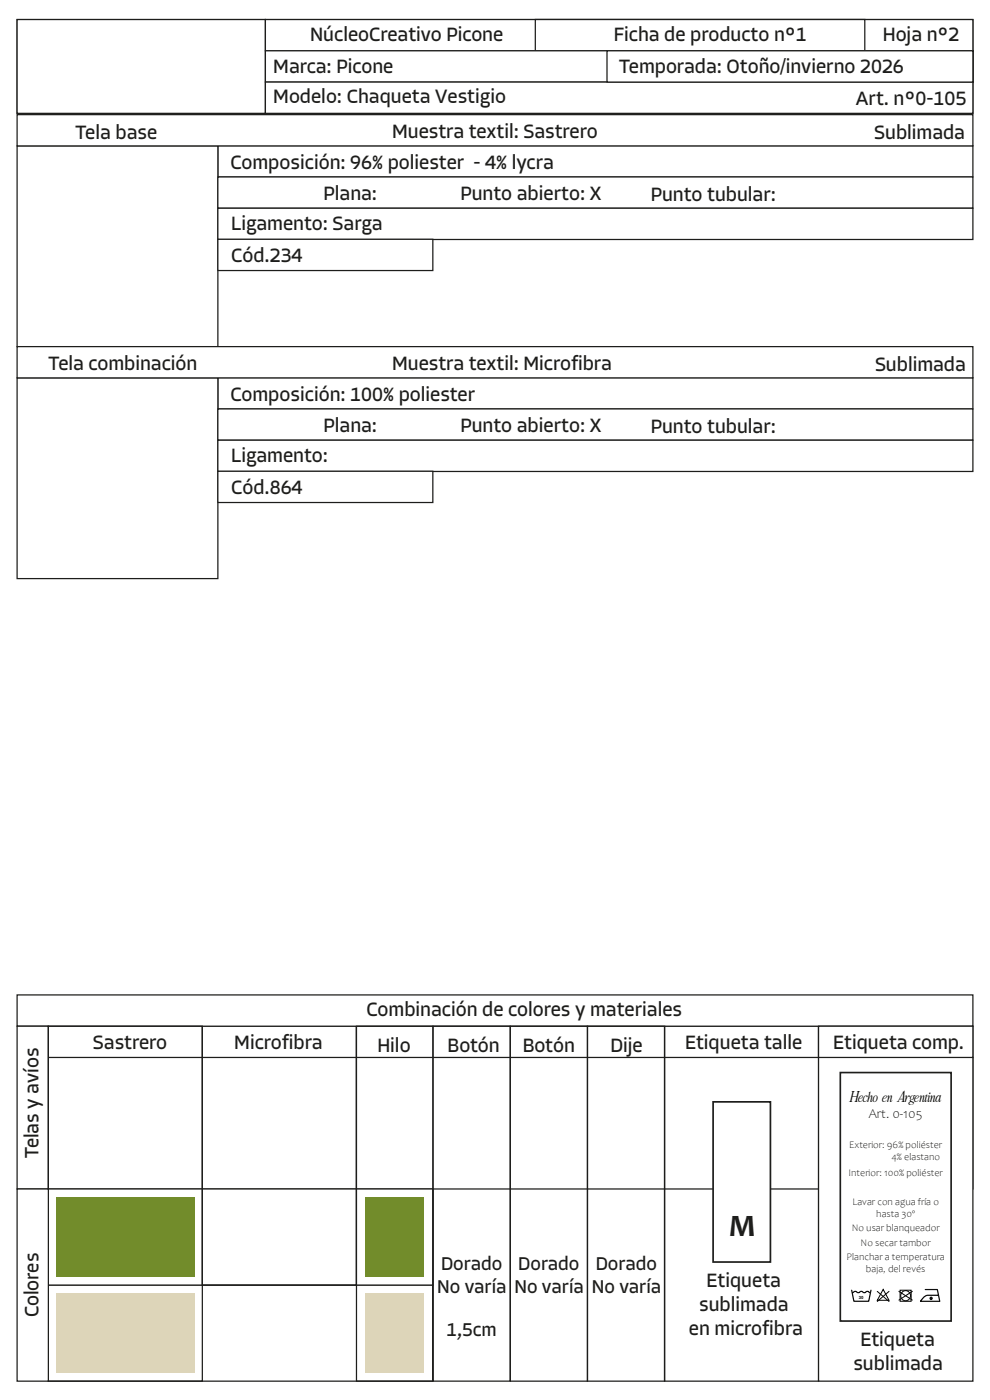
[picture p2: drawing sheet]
<svg xmlns="http://www.w3.org/2000/svg" width="210mm" height="297mm" viewBox="0 0 210 297" stroke-linecap="round" stroke-linejoin="round" font-family="sans-serif">
<defs><g id="words">
<text font-size="6.6" fill="#1e1e1c" x="154.6" y="262.3">M</text>
<g font-size="4.2" fill="#1d1d1b">
<text x="65.8" y="8.8">NúcleoCreativo Picone</text>
<text x="130.2" y="8.8">Ficha de producto n°1</text>
<text x="187.2" y="8.8">Hoja n°2</text>
<text x="58" y="15.4">Marca: Picone</text>
<text x="131.3" y="15.5">Temporada: Otoño/invierno 2026</text>
<text x="58" y="21.8">Modelo: Chaqueta Vestigio</text>
<text x="181.5" y="22.2">Art. n°0-105</text>
<text x="16" y="29.4">Tela base</text>
<text x="83.2" y="29.4">Muestra textil: Sastrero</text>
<text x="185.4" y="29.4">Sublimada</text>
<text x="48.9" y="35.8">Composición: 96% poliester - 4% lycra</text>
<text x="68.6" y="42.5">Plana:</text>
<text x="97.7" y="42.5">Punto abierto: X</text>
<text x="138" y="42.6">Punto tubular:</text>
<text x="49.1" y="48.9">Ligamento: Sarga</text>
<text x="49.1" y="55.5">Cód.234</text>
<text x="10.3" y="78.5">Tela combinación</text>
<text x="83.2" y="78.6">Muestra textil: Microfibra</text>
<text x="185.6" y="78.6">Sublimada</text>
<text x="48.9" y="85.1">Composición: 100% poliester</text>
<text x="68.6" y="91.7">Plana:</text>
<text x="97.7" y="91.7">Punto abierto: X</text>
<text x="138" y="91.8">Punto tubular:</text>
<text x="49.1" y="98.1">Ligamento:</text>
<text x="49.1" y="104.7">Cód.864</text>
<text x="77.7" y="215.6">Combinación de colores y materiales</text>
<text x="19.7" y="222.5">Sastrero</text>
<text x="49.7" y="222.6">Microfibra</text>
<text x="80" y="223.1">Hilo</text>
<text x="94.9" y="223.2">Botón</text>
<text x="110.9" y="223.3">Botón</text>
<text x="129.5" y="223.2">Dije</text>
<text x="145.3" y="222.6">Etiqueta talle</text>
<text x="176.8" y="222.6">Etiqueta comp.</text>
<text x="8.2" y="245.7" transform="rotate(-90 8.2 245.7)">Telas y avíos</text>
<text x="149.9" y="273.1">Etiqueta</text>
<text x="8.2" y="279.5" transform="rotate(-90 8.2 279.5)">Colores</text>
<text x="148.3" y="278.2">sublimada</text>
<text x="146.1" y="283.3">en microfibra</text>
<text x="182.5" y="285.5">Etiqueta</text>
<text x="181" y="290.6">sublimada</text>
</g>
<g font-size="4.1" fill="#1d1d1b">
<text x="93.6" y="269.4">Dorado</text>
<text x="109.9" y="269.4">Dorado</text>
<text x="126.4" y="269.4">Dorado</text>
<text x="92.7" y="274.2">No varía</text>
<text x="109.1" y="274.2">No varía</text>
<text x="125.6" y="274.2">No varía</text>
<text x="94.7" y="283.4">1,5cm</text>
</g>
<text font-size="3.3" fill="#010101" x="180.3" y="233.8">Hecho en Argentina</text>
<text font-size="2.8" fill="#010101" x="184.3" y="237.1">Art. 0-105</text>
<g font-size="2.1" fill="#010101">
<text x="180.1" y="243.5">Exterior: 96% poliéster</text>
<text x="180" y="249.5">Interior: 100% poliéster</text>
<text x="189.1" y="246.1">4% elastano</text>
<text x="180.8" y="255.6">Lavar con agua fría o</text>
<text x="180.7" y="261.2">No usar blanqueador</text>
<text x="185.9" y="258.2">hasta 30º</text>
<text x="179.6" y="267.3">Planchar a temperatura</text>
<text x="182.6" y="264.3">No secar tambor</text>
<text x="183.7" y="269.9">baja, del revés</text>
</g>
<text font-size=".9" fill="#010101" x="182.2" y="275.5">30</text>
</g></defs>
<g fill="#fff" stroke="#1d1d1b" stroke-width=".26">
<path d="M10.2 272.6h81.6v20.4h-81.6z"/>
<path d="M10.2 224.3h196.2v27.9h-196.2z"/>
<path d="M10.2 252.2h81.6v20.4h-81.6z"/>
<path d="M46.2 30.9h160.2v6.6h-160.2z"/>
</g>
<path d="M42.9 217.7h32.7v54.9h-32.7zM141 217.7h32.6v75.3h-32.6z" fill="none" stroke="#1d1d1b" stroke-width=".26"/>
<g fill="#fff" stroke="#1d1d1b" stroke-width=".26">
<path d="M173.6 217.7h32.8v75.3h-32.8z"/>
<path d="M3.6 211.1h202.8v6.6h-202.8z"/>
<path d="M3.6 217.7h6.7v34.5h-6.7z"/>
</g>
<path d="M10.2 217.7h32.7v75.3h-32.7z" fill="none" stroke="#1d1d1b" stroke-width=".26"/>
<g fill="#fff" stroke="#1d1d1b" stroke-width=".26">
<path d="M3.6 252.2h6.7v40.8h-6.7z"/>
<path d="M3.6 30.9h42.6v42.6h-42.6z"/>
<path d="M3.6 24.3h202.8v6.7h-202.8z"/>
<path d="M46.2 37.5h160.2v6.7h-160.2z"/>
<path d="M46.2 44.2h160.2v6.6h-160.2z"/>
<path d="M46.2 50.8h45.6v6.6h-45.6z"/>
<path d="M46.2 80.1h160.2v6.7h-160.2z"/>
<path d="M3.6 80.2h42.6v42.5h-42.6z"/>
<path d="M3.6 73.5h202.8v6.7h-202.8z"/>
<path d="M46.2 86.8h160.2v6.6h-160.2z"/>
<path d="M46.2 93.4h160.2v6.6h-160.2z"/>
<path d="M46.2 100h45.6v6.6h-45.6z"/>
<path d="M3.6 4.1h52.7v19.9h-52.7z"/>
<path d="M56.3 4.1h150.1v6.7h-150.1z"/>
<path d="M113.6 4.1h69.8v6.7h-69.8z"/>
<path d="M56.3 10.8h150.1v6.6h-150.1z"/>
<path d="M56.3 17.4h150.1v6.6h-150.1z"/>
<path d="M128.8 10.8h77.6v6.6h-77.6z"/>
</g>
<path d="M11.9 274.4h29.3v16.9h-29.3z" fill="#ddd5b9"/>
<g fill="#728c2b">
<path d="M11.9 254h29.3v16.9h-29.3z"/>
<path d="M77.5 253.9h12.3v16.9h-12.3z"/>
</g>
<path d="M77.5 274.4h12.3v16.9h-12.3z" fill="#ddd5b9"/>
<path d="M178.2 227.5h23.6v52.8h-23.6z" fill="#fff" stroke="#1e1e1c" stroke-width=".35"/>
<path d="M180.7 273.7l.4 2.4h3.2l.5-2.4M180.8 274.2h.2a.49 .49 0 0 1 .8 0h.5a.49 .49 0 0 1 .8 0h.5a.49 .49 0 0 1 .8 0h.2" fill="none" stroke="#010101" stroke-width=".25"/>
<g fill="none" stroke="#010101" stroke-width=".21">
<path d="M186.1 274l2.5 2.1M187.3 273.5l1.3 2.3h-2.5zM188.6 274l-2.5 2.1M190.7 273.9l2.8 1.9M190.9 273.7h2.4v2.4h-2.4zM193.5 273.9l-2.8 1.9"/>
<circle cx="192.1" cy="274.9" r="1.06"/>
</g>
<circle cx="197.5" cy="275.4" r=".25" fill="#010101"/>
<circle cx="197.5" cy="275.4" r=".25" fill="none" stroke="#010101" stroke-width=".21"/>
<path d="M196.3 273.6h2.5l.5 2.5h-4v-.2a2.36 2.36 0 0 1 1.5-1.1h2.3" fill="none" stroke="#010101" stroke-width=".25"/>
<path d="M173.6 217.7h32.8v6.6h-32.8z" fill="#fff" stroke="#1d1d1b" stroke-width=".26"/>
<path d="M75.6 217.7h16.2v75.3h-16.2zM91.8 217.7h16.4v75.3h-16.4zM108.2 217.7h16.4v75.3h-16.4zM124.6 217.7h16.4v75.3h-16.4z" fill="none" stroke="#1d1d1b" stroke-width=".26"/>
<path d="M151.3 233.8h12.1v33.9h-12.1z" fill="#fff" stroke="#1e1e1c" stroke-width=".36"/>
<g fill="#fff" stroke="#1d1d1b" stroke-width=".26">
<path d="M3.6 4.1h52.7v19.9h-52.7z"/>
<path d="M56.3 4.1h150.1v6.7h-150.1z"/>
<path d="M113.6 4.1h69.8v6.7h-69.8z"/>
<path d="M56.3 10.8h150.1v6.6h-150.1z"/>
<path d="M56.3 17.4h150.1v6.6h-150.1z"/>
<path d="M128.8 10.8h77.6v6.6h-77.6z"/>
</g>
<use href="#words"/>
</svg>
